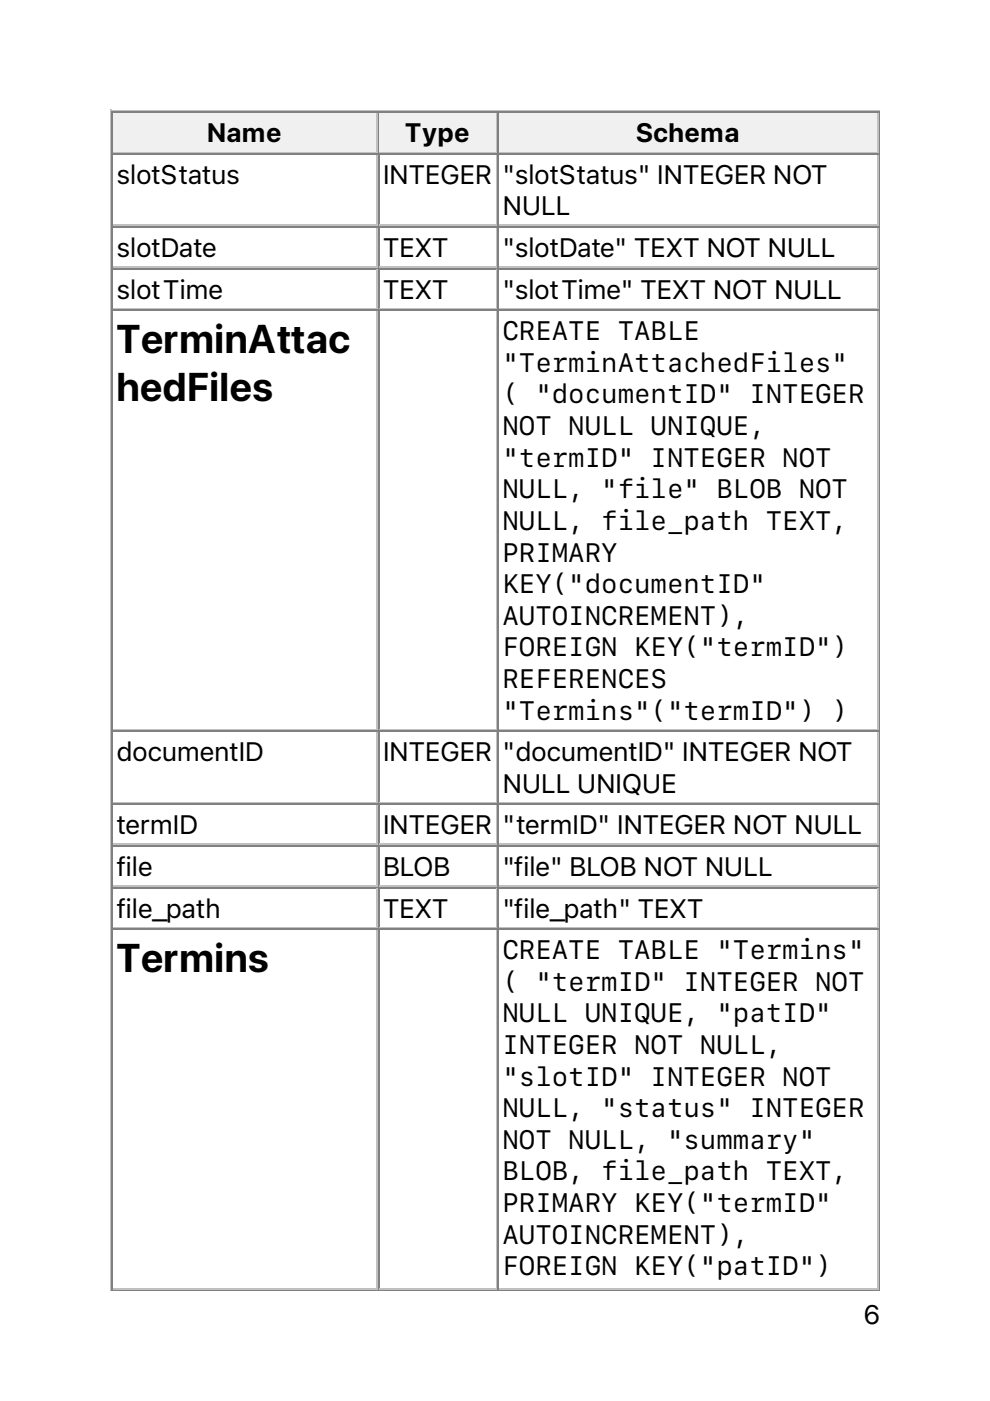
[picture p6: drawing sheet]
<svg xmlns="http://www.w3.org/2000/svg" width="210mm" height="297mm" viewBox="0 0 210 297" stroke-linecap="round" stroke-linejoin="round" font-family="sans-serif">
<defs><g id="words">
<g font-size="8.5">
<text x="24.7" y="74.9">TerminAttac</text>
<text x="24.7" y="85.1">hedFiles</text>
<text x="24.7" y="206.1">Termins</text>
</g>
<g font-size="5.6">
<text x="44" y="30.2">Name</text>
<text x="85.9" y="30.2">Type</text>
<text x="134.9" y="30.2">Schema</text>
<text x="24.7" y="39">slotStatus</text>
<text x="81.1" y="39">INTEGER</text>
<text x="106.5" y="39">&quot;slotStatus&quot; INTEGER NOT</text>
<text x="106.5" y="45.7">NULL</text>
<text x="24.7" y="54.5">slotDate</text>
<text x="81.1" y="54.5">TEXT</text>
<text x="106.5" y="54.5">&quot;slotDate&quot; TEXT NOT NULL</text>
<text x="24.7" y="63.3">slotTime</text>
<text x="81.1" y="63.3">TEXT</text>
<text x="106.5" y="63.3">&quot;slotTime&quot; TEXT NOT NULL</text>
<text x="106.5" y="72.1">CREATE TABLE</text>
<text x="106.5" y="78.8">&quot;TerminAttachedFiles&quot;</text>
<text x="106.5" y="85.5">( &quot;documentID&quot; INTEGER</text>
<text x="106.5" y="92.2">NOT NULL UNIQUE,</text>
<text x="106.5" y="98.9">&quot;termID&quot; INTEGER NOT</text>
<text x="106.5" y="105.6">NULL, &quot;file&quot; BLOB NOT</text>
<text x="106.5" y="112.3">NULL, file_path TEXT,</text>
<text x="106.5" y="119.1">PRIMARY</text>
<text x="106.5" y="125.8">KEY(&quot;documentID&quot;</text>
<text x="106.5" y="132.5">AUTOINCREMENT),</text>
<text x="106.5" y="139.2">FOREIGN KEY(&quot;termID&quot;)</text>
<text x="106.5" y="145.9">REFERENCES</text>
<text x="106.5" y="152.6">&quot;Termins&quot;(&quot;termID&quot;) )</text>
<text x="24.7" y="161.4">documentID</text>
<text x="81.1" y="161.4">INTEGER</text>
<text x="106.5" y="161.4">&quot;documentID&quot; INTEGER NOT</text>
<text x="106.5" y="168.1">NULL UNIQUE</text>
<text x="24.7" y="176.9">termID</text>
<text x="81.1" y="176.9">INTEGER</text>
<text x="106.5" y="176.9">&quot;termID&quot; INTEGER NOT NULL</text>
<text x="24.7" y="185.7">file</text>
<text x="81.1" y="185.7">BLOB</text>
<text x="106.5" y="185.7">&quot;file&quot; BLOB NOT NULL</text>
<text x="24.7" y="194.5">file_path</text>
<text x="81.1" y="194.5">TEXT</text>
<text x="106.5" y="194.5">&quot;file_path&quot; TEXT</text>
<text x="106.5" y="203.4">CREATE TABLE &quot;Termins&quot;</text>
<text x="106.5" y="210.1">( &quot;termID&quot; INTEGER NOT</text>
<text x="106.5" y="216.8">NULL UNIQUE, &quot;patID&quot;</text>
<text x="106.5" y="223.5">INTEGER NOT NULL,</text>
<text x="106.5" y="230.2">&quot;slotID&quot; INTEGER NOT</text>
<text x="106.5" y="236.9">NULL, &quot;status&quot; INTEGER</text>
<text x="106.5" y="243.6">NOT NULL, &quot;summary&quot;</text>
<text x="106.5" y="250.3">BLOB, file_path TEXT,</text>
<text x="106.5" y="257">PRIMARY KEY(&quot;termID&quot;</text>
<text x="106.5" y="263.7">AUTOINCREMENT),</text>
<text x="106.5" y="270.4">FOREIGN KEY(&quot;patID&quot;)</text>
<text x="183.1" y="280.8">6</text>
</g>
</g></defs>
<path d="M23.5 23.3v250.5M23.6 23.5h163M24 32.3h56.1M79.9 24v8.1" fill="none" stroke="#c0c0c0" stroke-width=".35"/>
<path d="M23.8 23.6v8.9M24 23.8h56.1M186.4 23.6v249.8M23.6 273.6h163" fill="none" stroke="#808080" stroke-width=".35"/>
<g fill="#f0f0f0">
<path d="M24 24h55.7v8.1h-55.7z"/>
<path d="M43.7 24.7h16.3v6.7h-16.3z"/>
</g>
<path d="M80.3 23.6v8.9M80.4 23.8h25.1" fill="none" stroke="#808080" stroke-width=".35"/>
<path d="M80.4 32.3h25.1M105.3 24v8.1" fill="none" stroke="#c0c0c0" stroke-width=".35"/>
<g fill="#f0f0f0">
<path d="M80.4 24h24.7v8.1h-24.7z"/>
<path d="M85.7 24.7h14.1v6.7h-14.1z"/>
</g>
<path d="M105.7 23.6v8.9M105.8 23.8h80.5" fill="none" stroke="#808080" stroke-width=".35"/>
<path d="M105.8 32.3h80.5M186.1 24v8.1" fill="none" stroke="#c0c0c0" stroke-width=".35"/>
<g fill="#f0f0f0">
<path d="M105.8 24h80.1v8.1h-80.1z"/>
<path d="M134.8 24.7h22.2v6.7h-22.2z"/>
</g>
<g fill="none" stroke="#808080" stroke-width=".35">
<path d="M23.8 32.5v240.9M24 32.6h56.1M80.3 32.5v240.9M80.4 32.6h25.1M105.7 32.5v240.9M105.8 32.6h80.5M24 48.2h56.1M24 57h56.1M80.4 48.2h25.1M80.4 57h25.1M105.8 48.2h80.5M105.8 57h80.5"/>
<path d="M24 65.8h56.1M80.4 65.8h25.1M105.8 65.8h80.5M24 155h56.1M80.4 155h25.1M105.8 155h80.5M24 170.6h56.1M24 179.4h56.1M80.4 170.6h25.1M80.4 179.4h25.1M105.8 170.6h80.5M105.8 179.4h80.5"/>
<path d="M24 188.2h56.1M24 197h56.1M80.4 188.2h25.1M80.4 197h25.1M105.8 188.2h80.5M105.8 197h80.5"/>
</g>
<g fill="none" stroke="#c0c0c0" stroke-width=".35">
<path d="M79.9 32.8v14.8M105.3 32.8v14.8M186.1 32.8v14.8M24 47.8h56.1M24 56.6h56.1M79.9 48.3v8.1M79.9 57.1v8.2M80.4 47.8h25.1M80.4 56.6h25.1M105.3 48.3v8.1M105.3 57.1v8.2M105.8 47.8h80.5"/>
<path d="M105.8 56.6h80.5M186.1 48.3v8.1M186.1 57.1v8.2M24 65.4h56.1M79.9 66v88.5M80.4 65.4h25.1M105.3 66v88.5M105.8 65.4h80.5M186.1 66v88.5M24 154.7h56.1M79.9 155.2v14.8M80.4 154.7h25.1"/>
<path d="M105.3 155.2v14.8M105.8 154.7h80.5M186.1 155.2v14.8M24 170.2h56.1M24 179h56.1M79.9 170.7v8.2M79.9 179.6v8.1M80.4 170.2h25.1M80.4 179h25.1M105.3 170.7v8.2M105.3 179.6v8.1M105.8 170.2h80.5"/>
<path d="M105.8 179h80.5M186.1 170.7v8.2M186.1 179.6v8.1M24 187.9h56.1M24 196.7h56.1M79.9 188.4v8.1M79.9 197.2v75.8M80.4 187.9h25.1M80.4 196.7h25.1M105.3 188.4v8.1M105.3 197.2v75.8M105.8 187.9h80.5"/>
<path d="M105.8 196.7h80.5M186.1 188.4v8.1M186.1 197.2v75.8M24 273.2h56.1M80.4 273.2h25.1M105.8 273.2h80.5"/>
</g>
<use href="#words"/>
</svg>
